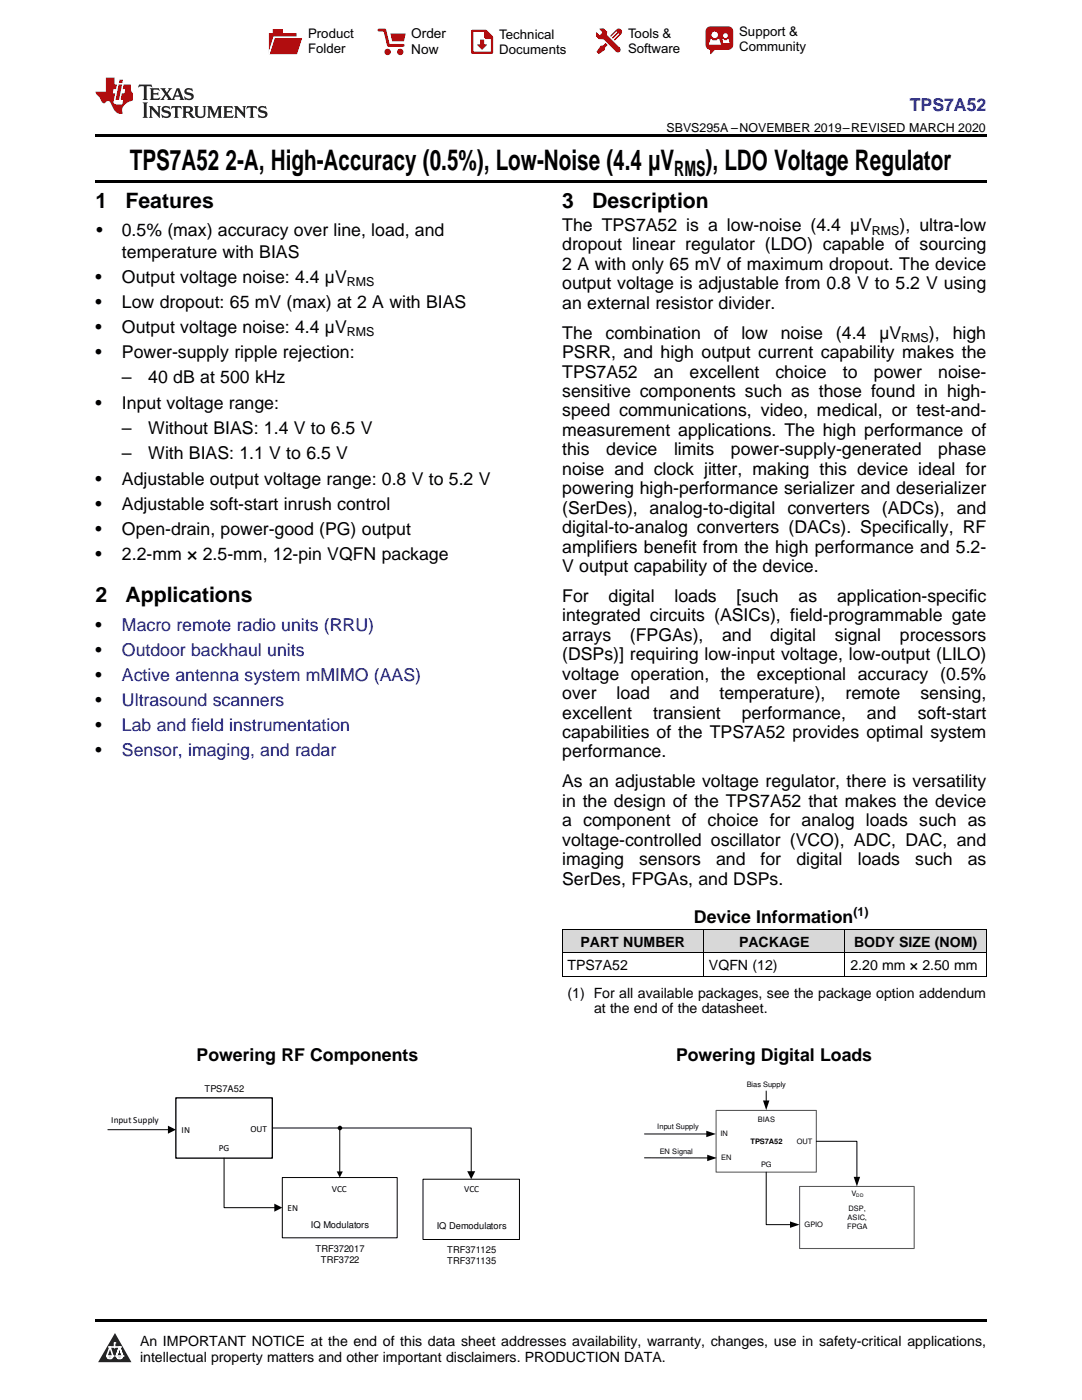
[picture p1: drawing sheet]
<svg xmlns="http://www.w3.org/2000/svg" width="216mm" height="279mm" viewBox="0 0 216 279" stroke-linecap="round" stroke-linejoin="round" font-family="sans-serif">
<defs><g id="words">
<g font-size="5.6">
<text x="25.9" y="33.9">TPS7A52</text>
<text x="45" y="33.9">2-A, High-Accuracy (0.5%), Low-Noise (4.4 µV</text>
<text x="140.8" y="33.9">), LDO Voltage Regulator</text>
</g>
<g font-size="4.2">
<text x="134.5" y="35">RMS</text>
<text x="19" y="41.5">1</text>
<text x="25" y="41.5">Features</text>
<text x="112.2" y="41.5">3</text>
<text x="118.2" y="41.5">Description</text>
<text x="19" y="120.2">2</text>
<text x="25" y="120.2">Applications</text>
</g>
<text font-size="3.5" fill="#00f" x="181.5" y="22.2">TPS7A52</text>
<g font-size="3.5">
<text x="19.2" y="47.2">•</text>
<text x="24.3" y="47.2">0.5% (max) accuracy over line, load, and</text>
<text x="112.2" y="46.1">The TPS7A52 is a low-noise (4.4 µV</text>
<text x="179.5" y="46.1">), ultra-low</text>
<text x="24.3" y="51.4">temperature with BIAS</text>
<text x="112.2" y="50">dropout linear regulator (LDO) capable of sourcing</text>
<text x="112.2" y="53.9">2 A with only 65 mV of maximum dropout. The device</text>
<text x="19" y="56.4">•</text>
<text x="24.3" y="56.4">Output voltage noise: 4.4 µV</text>
<text x="112.2" y="57.7">output voltage is adjustable from 0.8 V to 5.2 V using</text>
<text x="19" y="61.4">•</text>
<text x="24.3" y="61.4">Low dropout: 65 mV (max) at 2 A with BIAS</text>
<text x="112.2" y="61.6">an external resistor divider.</text>
<text x="19" y="66.4">•</text>
<text x="19" y="71.4">•</text>
<text x="24.3" y="66.4">Output voltage noise: 4.4 µV</text>
<text x="24.3" y="71.4">Power-supply ripple rejection:</text>
<text x="112.2" y="67.6">The</text>
<text x="112.2" y="71.5">PSRR, and high output current capability makes the</text>
<text x="120.8" y="67.6">combination</text>
<text x="142.4" y="67.6">of</text>
<text x="147.9" y="67.6">low</text>
<text x="155.8" y="67.6">noise</text>
<text x="166.8" y="67.6">(4.4</text>
<text x="175.5" y="67.6">µV</text>
<text x="185.3" y="67.6">),</text>
<text x="190.1" y="67.6">high</text>
<text x="24.3" y="76.5">–</text>
<text x="29.6" y="76.5">40 dB at 500 kHz</text>
<text x="112.2" y="75.4">TPS7A52</text>
<text x="130.5" y="75.4">an</text>
<text x="137.6" y="75.4">excellent</text>
<text x="154.7" y="75.4">choice</text>
<text x="168.2" y="75.4">to</text>
<text x="174.4" y="75.4">power</text>
<text x="187.2" y="75.4">noise-</text>
<text x="19" y="81.5">•</text>
<text x="24.3" y="81.5">Input voltage range:</text>
<text x="112.2" y="79.2">sensitive components such as those found in high-</text>
<text x="112.2" y="83.1">speed communications, video, medical, or test-and-</text>
<text x="24.3" y="86.6">–</text>
<text x="29.6" y="86.6">Without BIAS: 1.4 V to 6.5 V</text>
<text x="112.2" y="87">measurement applications. The high performance of</text>
<text x="24.3" y="91.7">–</text>
<text x="29.6" y="91.7">With BIAS: 1.1 V to 6.5 V</text>
<text x="112.2" y="90.9">this</text>
<text x="112.2" y="94.8">noise and clock jitter, making this device ideal for</text>
<text x="121" y="90.9">device</text>
<text x="134.5" y="90.9">limits</text>
<text x="145.8" y="90.9">power-supply-generated</text>
<text x="187.2" y="90.9">phase</text>
<text x="19" y="96.7">•</text>
<text x="19" y="101.7">•</text>
<text x="24.3" y="96.7">Adjustable output voltage range: 0.8 V to 5.2 V</text>
<text x="24.3" y="101.7">Adjustable soft-start inrush control</text>
<text x="112.2" y="98.6">powering high-performance serializer and deserializer</text>
<text x="19" y="106.7">•</text>
<text x="24.3" y="106.7">Open-drain, power-good (PG) output</text>
<text x="112.2" y="102.5">(SerDes), analog-to-digital converters (ADCs), and</text>
<text x="112.2" y="106.4">digital-to-analog converters (DACs). Specifically, RF</text>
<text x="19" y="111.7">•</text>
<text x="24.3" y="111.7">2.2-mm × 2.5-mm, 12-pin VQFN package</text>
<text x="112.2" y="110.3">amplifiers benefit from the high performance and 5.2-</text>
<text x="112.2" y="114.2">V output capability of the device.</text>
<text x="19" y="125.9">•</text>
<text x="112.2" y="120.1">For</text>
<text x="112.2" y="124">integrated circuits (ASICs), field-programmable gate</text>
<text x="121.4" y="120.1">digital</text>
<text x="134.6" y="120.1">loads</text>
<text x="147" y="120.1">[such</text>
<text x="159.3" y="120.1">as</text>
<text x="167" y="120.1">application-specific</text>
<text x="19" y="130.9">•</text>
<text x="112.2" y="127.9">arrays</text>
<text x="112.2" y="131.8">(DSPs)] requiring low-input voltage, low-output (LILO)</text>
<text x="125.7" y="127.9">(FPGAs),</text>
<text x="144.1" y="127.9">and</text>
<text x="153.7" y="127.9">digital</text>
<text x="166.6" y="127.9">signal</text>
<text x="179.6" y="127.9">processors</text>
<text x="19" y="135.9">•</text>
<text x="112.2" y="135.6">voltage operation, the exceptional accuracy (0.5%</text>
<text x="19" y="140.9">•</text>
<text x="112.2" y="139.5">over</text>
<text x="112.2" y="143.4">excellent</text>
<text x="123" y="139.5">load</text>
<text x="130.3" y="143.4">transient</text>
<text x="133.7" y="139.5">and</text>
<text x="143.6" y="139.5">temperature),</text>
<text x="148" y="143.4">performance,</text>
<text x="168.7" y="139.5">remote</text>
<text x="173" y="143.4">and</text>
<text x="183.1" y="143.4">soft-start</text>
<text x="183.7" y="139.5">sensing,</text>
<text x="19" y="145.9">•</text>
<text x="112.2" y="147.3">capabilities of the TPS7A52 provides optimal system</text>
<text x="19" y="150.9">•</text>
<text x="112.2" y="151.2">performance.</text>
<text x="112.2" y="157.1">As an adjustable voltage regulator, there is versatility</text>
<text x="112.2" y="161">in the design of the TPS7A52 that makes the device</text>
<text x="112.2" y="164.9">a component of choice for analog loads such as</text>
<text x="112.2" y="168.8">voltage-controlled oscillator (VCO), ADC, DAC, and</text>
<text x="112.2" y="172.6">imaging</text>
<text x="127.5" y="172.6">sensors</text>
<text x="142.9" y="172.6">and</text>
<text x="151.8" y="172.6">for</text>
<text x="158.9" y="172.6">digital</text>
<text x="171.2" y="172.6">loads</text>
<text x="182.6" y="172.6">such</text>
<text x="193.1" y="172.6">as</text>
<text x="112.2" y="176.5">SerDes, FPGAs, and DSPs.</text>
<text x="138.5" y="184.3">Device Information</text>
<text x="39.2" y="211.7">Powering RF Components</text>
<text x="134.9" y="211.7">Powering Digital Loads</text>
</g>
<g font-size="3.5" fill="#0000c8">
<text x="24.3" y="125.9">Macro remote radio units (RRU)</text>
<text x="24.3" y="130.9">Outdoor backhaul units</text>
<text x="24.3" y="135.9">Active antenna system mMIMO (AAS)</text>
<text x="24.3" y="140.9">Ultrasound scanners</text>
<text x="24.3" y="145.9">Lab and field instrumentation</text>
<text x="24.3" y="150.9">Sensor, imaging, and radar</text>
</g>
<g font-size="2.8">
<text x="115.8" y="188.9">PART NUMBER</text>
<text x="147.5" y="188.9">PACKAGE</text>
<text x="170.4" y="188.9">BODY SIZE (NOM)</text>
<text x="113.2" y="193.6">TPS7A52</text>
<text x="141.5" y="193.6">VQFN (12)</text>
<text x="169.7" y="193.6">2.20 mm × 2.50 mm</text>
<text x="113.2" y="199.1">(1) For all available packages, see the package option addendum</text>
<text x="118.5" y="202.2">at the end of the datasheet.</text>
<text x="27.9" y="268.6">An IMPORTANT NOTICE at the end of this data sheet addresses availability, warranty, changes, use in safety-critical applications,</text>
<text x="27.9" y="271.8">intellectual property matters and other important disclaimers. PRODUCTION DATA.</text>
</g>
<g font-size="2.7">
<text x="82.1" y="7.7">Order</text>
<text x="82.1" y="10.7">Now</text>
</g>
<g font-size="2.6">
<text x="61.5" y="7.6">Product</text>
<text x="61.5" y="10.6">Folder</text>
<text x="99.6" y="7.8">Technical</text>
<text x="99.6" y="10.8">Documents</text>
<text x="125.3" y="7.6">Tools &amp;</text>
<text x="125.3" y="10.6">Software</text>
<text x="147.5" y="7.2">Support &amp;</text>
<text x="147.5" y="10.2">Community</text>
</g>
<g font-size="2.5">
<text x="133" y="26.3">SBVS295A –NOVEMBER 2019–REVISED MARCH 2020</text>
<text x="174" y="46.8">RMS</text>
<text x="69.2" y="57.1">RMS</text>
<text x="69.2" y="67.1">RMS</text>
<text x="179.8" y="68.3">RMS</text>
<text x="170.3" y="182.8">(1)</text>
</g>
<g font-size="1.9">
<text x="40.8" y="217.9">TPS7A52</text>
<text x="22.2" y="224.1">Input Supply</text>
<text x="36.2" y="226">IN</text>
<text x="50" y="225.9">OUT</text>
<text x="43.6" y="229.7">PG</text>
<text x="66.2" y="237.9">VCC</text>
<text x="92.6" y="237.9">VCC</text>
<text x="57.4" y="241.8">EN</text>
<text x="62" y="245">IQ Modulators</text>
<text x="87.1" y="245.4">IQ Demodulators</text>
<text x="63" y="249.8">TRF372017</text>
<text x="89.2" y="250">TRF371125</text>
<text x="64" y="252">TRF3722</text>
<text x="89.2" y="252.2">TRF371135</text>
</g>
<g font-size="1.5">
<text x="149" y="216.9">Bias Supply</text>
<text x="131.2" y="225.3">Input Supply</text>
<text x="143.8" y="226.8">IN</text>
<text x="151.2" y="223.9">BIAS</text>
<text x="131.7" y="230.2">EN Signal</text>
<text x="143.9" y="231.6">EN</text>
<text x="149.7" y="228.3">TPS7A52</text>
<text x="151.9" y="233">PG</text>
<text x="159" y="228.2">OUT</text>
<text x="169.9" y="238.8">V</text>
<text x="160.5" y="245">GPIO</text>
<text x="169" y="245.3">FPGA</text>
<text x="169.1" y="243.5">ASIC,</text>
<text x="169.3" y="241.7">DSP,</text>
</g>
<text font-size="1" x="170.9" y="239">DD</text>
</g></defs>
<g fill="#d8d8d8">
<path d="M112.2 185.5h28.2v4.7h-28.2z"/>
<path d="M140.4 185.5h28.2v4.7h-28.2z"/>
<path d="M168.6 185.5h28.2v4.7h-28.2z"/>
</g>
<path d="M22.9 266l3.3 5.9h-6.6z" fill-rule="evenodd" fill="#231f20"/>
<path d="M21.3 270.6h1.2l-.3 .5h-.3a.53 .53 0 0 1-.6-.5z" fill-rule="evenodd" fill="#fff"/>
<path d="M21.3 270.6h1.2l-.3 .5h-.3a.53 .53 0 0 1-.6-.5z" fill="none" stroke="#231f20" stroke-width=".33"/>
<path d="M21.3 270.6l1.2 .1-.3 .4h-.5z" fill="none" stroke="#fff" stroke-width=".33"/>
<path d="M22.9 268.9h.1" fill="none" stroke="#fff" stroke-width=".33"/>
<path d="M22.9 268v.9z" fill="#fff"/>
<path d="M22.9 268v.9z" fill="none" stroke="#fff" stroke-width=".33"/>
<circle cx="22.9" cy="268" r=".16" fill="#fff"/>
<path d="M21.8 268.8h.1" fill="none" stroke="#fff" stroke-width=".33"/>
<path d="M21.8 268.8h2.2z" fill="#fff"/>
<path d="M21.8 268.8h2.2z" fill="none" stroke="#fff" stroke-width=".33"/>
<circle cx="24" cy="268.8" r=".16" fill="#fff"/>
<path d="M23.2 270.6h.1" fill="none" stroke="#fff" stroke-width=".33"/>
<path d="M23.8 268.8l-.6 1.8z" fill-rule="evenodd" fill="#fff"/>
<path d="M23.8 268.8l-.6 1.8z" fill="none" stroke="#fff" stroke-width=".33"/>
<path d="M23.8 268.8l.7 1.8z" fill-rule="evenodd" fill="#fff"/>
<path d="M23.8 268.8l.7 1.8z" fill="none" stroke="#fff" stroke-width=".33"/>
<path d="M24.4 270.6h.1" fill="none" stroke="#fff" stroke-width=".33"/>
<circle cx="21.3" cy="270.6" r=".16" fill="#fff"/>
<path d="M22 268.8l-.7 1.8z" fill="#fff"/>
<path d="M22 268.8l-.7 1.8z" fill="none" stroke="#fff" stroke-width=".33"/>
<path d="M22 268.8l.5 1.8z" fill="#fff"/>
<path d="M22 268.8l.5 1.8z" fill="none" stroke="#fff" stroke-width=".33"/>
<circle cx="22.5" cy="270.6" r=".16" fill="#fff"/>
<path d="M23.3 270.6h1.2a.63 .63 0 0 1-.6 .5 .63 .63 0 0 1-.6-.5z" fill-rule="evenodd" fill="#fff"/>
<path d="M23.3 270.6h1.2a.63 .63 0 0 1-.6 .5 .63 .63 0 0 1-.6-.5z" fill="none" stroke="#231f20" stroke-width=".33"/>
<path d="M23.3 270.6h1.2l-.4 .5h-.5z" fill="none" stroke="#fff" stroke-width=".33"/>
<path d="M23.2 270.6h.1" fill="none" stroke="#fff" stroke-width=".33"/>
<circle cx="24.5" cy="270.6" r=".16" fill="#fff"/>
<path d="M19 263.2h177.8v.5h-177.8z" fill="#000"/>
<path d="M35.1 219.1h19.2v12h-19.2z" fill-rule="evenodd" fill="#fff"/>
<path d="M35.1 219.1h19.2v12h-19.2z" fill="none" stroke="#000" stroke-width=".26"/>
<path d="M56.3 235h23v12h-23z" fill-rule="evenodd" fill="#fff"/>
<path d="M56.3 235h23v12h-23z" fill="none" stroke="#000" stroke-width=".2"/>
<path d="M84.4 235.3h19.2v12.1h-19.2z" fill-rule="evenodd" fill="#fff"/>
<path d="M21.5 225.5h12.2M44.7 231.1v9.9h10.2M54.3 225.1h39.7v8.8M67.8 225.1v8.8M84.4 235.3h19.2v12.1h-19.2z" fill="none" stroke="#000" stroke-width=".2"/>
<g fill="#000">
<path d="M33.5 224.7l1.6 .8-1.6 .8zM67.2 233.8h1.2l-.6 1.2zM93.2 233.7h1.6l-.8 1.6zM54.7 240.2l1.6 .8-1.6 .8z"/>
<circle cx="67.8" cy="225.1" r=".46"/>
</g>
<path d="M159.6 236.8h22.8v12.4h-22.8z" fill-rule="evenodd" fill="#fff"/>
<path d="M159.6 236.8h22.8v12.4h-22.8z" fill="none" stroke="#595959" stroke-width=".21"/>
<path d="M142.9 221.6h20v12.3h-20z" fill-rule="evenodd" fill="#fff"/>
<path d="M142.9 221.6h20v12.3h-20z" fill="none" stroke="#595959" stroke-width=".21"/>
<path d="M112.2 194.8h84.6M112.2 190.1h84.6M112.2 185.5h84.6M112.2 185.5v9.3M140.4 185.5v9.3M168.6 185.5v9.3M196.8 185.5v9.3M152.9 217.7v2.1M128.6 226.3h12.5M128.6 231.1h12.7M152.9 233.9v10.5h4.9M162.9 227.8h8.1v7.2" fill="none" stroke="#000" stroke-width=".2"/>
<path d="M152.2 219.6h1.3l-.6 1.9zM140.9 225.7l1.9 .6-1.9 .6zM141.1 230.5l1.9 .6-1.9 .6zM170.3 234.9h1.3l-.6 1.9zM157.6 243.8l2 .6-2 .6z" fill="#000"/>
<path d="M19 35.9h177.8v.5h-177.8zM19 26.8h177.8v.6h-177.8zM112.2 194.8h.1zM168.5 194.8h.1zM196.7 194.8h.1z" fill="#000"/>
<path d="M27.7 16.9l-.1 .6 .6-.3h.5v.2v2.2l-.2 .4h1l-.2-.4v-2.2v-.2h.5l.6 .3-.2-.6zM29.9 17.6l.2 .4v1.6l-.2 .4h1.9l.1-.6a1.09 1.09 0 0 1-1.3 .1v-.6h.6l.4 .2v-.7l-.2 .2h-.8v-.6l.2-.1a1.01 1.01 0 0 1 1 .3l-.1-.6zM32 17.6l.9 1.2-1 1.2h.9l-.2-.3 .5-.7 .5 .7-.3 .3h1.7l-.2-.3 .1-.4h1l.1 .4-.2 .3h1l-.3-.4-.7-2h-.5l-1 2.2-.8-1.1 .9-1.1h-.9l.2 .2-.4 .7-.4-.7 .2-.2zM35.4 18l.4 1h-.8zM37 17.7a.66 .66 0 0 0-.2 .8 .66 .66 0 0 0 .6 .4l.7 .2 .1 .2a.8 .8 0 0 1-.7 .4 .8 .8 0 0 1-.7-.5l.1 .8 .2-.2a.94 .94 0 0 0 1.1 .1 .94 .94 0 0 0 .4-.9 1.48 1.48 0 0 0-1.3-.6v-.4a1.1 1.1 0 0 1 1.2 .2l-.2-.6-.2 .1-.5-.1zM28.5 20.4l.2 .4v2.3l-.2 .4h1l-.2-.4v-2.3l.2-.4zM29.7 21.2l.2 .4v1.5l-.2 .4h.8l-.3-.4 .1-1.3 1.6 1.8v-2l.2-.4h-.7l.2 .2v1.1l-1.2-1.3zM32.5 21.3a.66 .66 0 0 0-.2 .8 .66 .66 0 0 0 .6 .4l.6 .2 .2 .2a.8 .8 0 0 1-.8 .4 .8 .8 0 0 1-.7-.5l.2 .7 .2-.1a.94 .94 0 0 0 1 .1 .94 .94 0 0 0 .5-1 1.47 1.47 0 0 0-1.3-.6l-.1-.3a1.1 1.1 0 0 1 1.3 .2l-.2-.6-.2 .1-.5-.2zM34.3 21.2l-.2 .6a.64 .64 0 0 1 .8-.3v1.6l-.2 .4h1l-.3-.4 .1-1.6a.66 .66 0 0 1 .8 .3l-.2-.6zM36.3 21.2l.3 .4v1.5l-.3 .4h1l-.2-.2v-.7h.5l.1 .1a.8 .8 0 0 0 1.2 .7l-1-1a.62 .62 0 0 0 .6-.5 .62 .62 0 0 0-.6-.7zM37.1 21.5h.1a.48 .48 0 0 1 .6 0 .48 .48 0 0 1 .1 .6l-.2 .1-.6 .1zM38.7 21.2l.2 .2a2.29 2.29 0 0 0 .4 2 1.05 1.05 0 0 0 1.7-.7v-1.3l.2-.2h-.8l.2 .4v1.1a.61 .61 0 0 1-.6 .6 .61 .61 0 0 1-.6-.6v-1.1l.3-.4zM41.3 21.2l.3 .4v1.5l-.3 .4h.8l-.2-.4v-1.4l.8 1.9 .9-1.9v1.4l-.2 .4h.9l-.2-.4v-1.5l.2-.4h-.8l-.7 1.5-.6-1.5zM44.5 21.2l.2 .4v1.5l-.2 .4h1.9l.2-.6a1.1 1.1 0 0 1-1.4 .2v-.7h.6l.4 .2v-.6l-.2 .1-.8 .1v-.6l.2-.1a1.02 1.02 0 0 1 1.1 .2l-.2-.5zM46.7 21.2l.2 .4v1.5l-.2 .4h.8l-.3-.4 .1-1.3 1.6 1.8v-2l.2-.4h-.7l.2 .2v1.1l-1.2-1.3zM49.3 21.2l-.1 .6a.64 .64 0 0 1 .8-.3v1.6l-.3 .4h1l-.2-.4v-1.6a.66 .66 0 0 1 .8 .3l-.1-.6zM51.7 21.3a.66 .66 0 0 0-.2 .7 .66 .66 0 0 0 .7 .5l.6 .2 .1 .2a.8 .8 0 0 1-.7 .4 .8 .8 0 0 1-.7-.5l.1 .7 .2-.1a.94 .94 0 0 0 1.1 .1 .94 .94 0 0 0 .4-1 1.48 1.48 0 0 0-1.2-.6l-.1-.3a1.1 1.1 0 0 1 1.2 .2l-.2-.6-.1 .1-.6-.2z" fill="#231f20"/>
<path d="M21.1 15.5v2.8h-2v.4l.9 .9a.96 .96 0 0 0 1 1 .59 .59 0 0 1 .5-.4 .59 .59 0 0 1 .5 .3l.4 .8a1.61 1.61 0 0 0 2.1 1.3 1.63 1.63 0 0 1 1.1-2.2l.9-.3v-1.5a1.6 1.6 0 0 1-.4-1.7h-1.4l-.2 .9h.5l-.2 .8h-.5l-.2 1v.3h.5l-.2 .9h-.7a.74 .74 0 0 1-1-.6l.3-1.6h-.5l.2-.8h.5l.1-.9h-.4v-1.4zM23.7 16.9l-.7 3h.8l.6-3zM23.8 15.9l-.1 .7h.7l.2-.7z" fill="#ee1d23"/>
<g fill="#d60000">
<path d="M54.4 5.8h2v.8h2.8v4.2h-5.5v-4.2h.7z" fill-rule="evenodd"/>
<path d="M54.7 7.5h5.6l-1 3.3h-5.6z" fill-rule="evenodd"/>
</g>
<path d="M54.6 7.4h5.8l-.1 .1h-5.5l-1.1 3.3z" fill-rule="evenodd" fill="#fff"/>
<path d="M54.6 7.4h5.8l-.1 .1h-5.5l-1.1 3.3z" fill="none" stroke="#fff" stroke-width=".2"/>
<path d="M75.6 6h1.2l.7 3.1h3" fill="none" stroke="#d60000" stroke-width=".56"/>
<g fill="#d60000">
<path d="M77.9 6.7h3.1l-.4 1.5h-2.3z" fill-rule="evenodd"/>
<circle cx="77.3" cy="10.4" r=".64"/>
<circle cx="79.9" cy="10.4" r=".64"/>
</g>
<path d="M94.2 6.2h2.7l1.3 1.2v3.1h-4z" fill="none" stroke="#d60000" stroke-width=".44"/>
<g fill="#d60000">
<path d="M95.8 7.9h.8v1h.6l-1 1.1-1-1v-.1h.6z" fill-rule="evenodd"/>
<path d="M96.6 6.2h.3l1.3 1.2v.4h-1.3l-.3-.4z" fill-rule="evenodd"/>
<path d="M119.6 5.7h.9l.6 .6 .1 .7 2.5 2.5-.8 .8-2.3-2.3-1.1-.2-.6-.6v-.8l.7 .6 .5-.4v-.2l-.4-.5z" fill-rule="evenodd"/>
<path d="M119.9 9.1h.4l.5-.5 .4 .4-.5 .5v.4l-1.2 .9-.5-.5z" fill-rule="evenodd"/>
<path d="M123 5.9a.67 .67 0 0 1 .9 0 .67 .67 0 0 1 0 .9z" fill-rule="evenodd"/>
<path d="M123 5.9l.9 .9-1.2 1.2h-.2l.1-.2 .9-.9 .1-.2h-.3l-.9 1h-.2v-.2l.9-1 .1-.2h-.3l-.9 1h-.2v-.2z" fill-rule="evenodd"/>
<circle cx="123.3" cy="9.9" r=".54"/>
</g>
<path d="M121.1 6.3l-.1 .7" fill="none" stroke="#d60000" stroke-width=".2"/>
<g fill="#d60000">
<path d="M141.1 5.5l.6-.2h3.6a.95 .95 0 0 1 1 .9v2.8a.95 .95 0 0 1-1 .9h-3.6a.95 .95 0 0 1-.9-.9v-2.8z" fill-rule="evenodd"/>
<path d="M141.7 9.9h.9l-.7 .9h-.2z" fill-rule="evenodd"/>
</g>
<g fill="#fff">
<path d="M144.3 8.6h1.3z"/>
<path d="M141.8 7.8h.3l.1 .2h.8l.2-.2h.3l.4 1.1h-2.5z" fill-rule="evenodd"/>
<path d="M144.2 7.8h.2l.2 .2h.4l.2-.2h.2l.2 .8h-1.3z" fill-rule="evenodd"/>
<circle cx="142.6" cy="6.9" r=".65"/>
<circle cx="144.8" cy="7.1" r=".48"/>
</g>
<use href="#words"/>
</svg>
